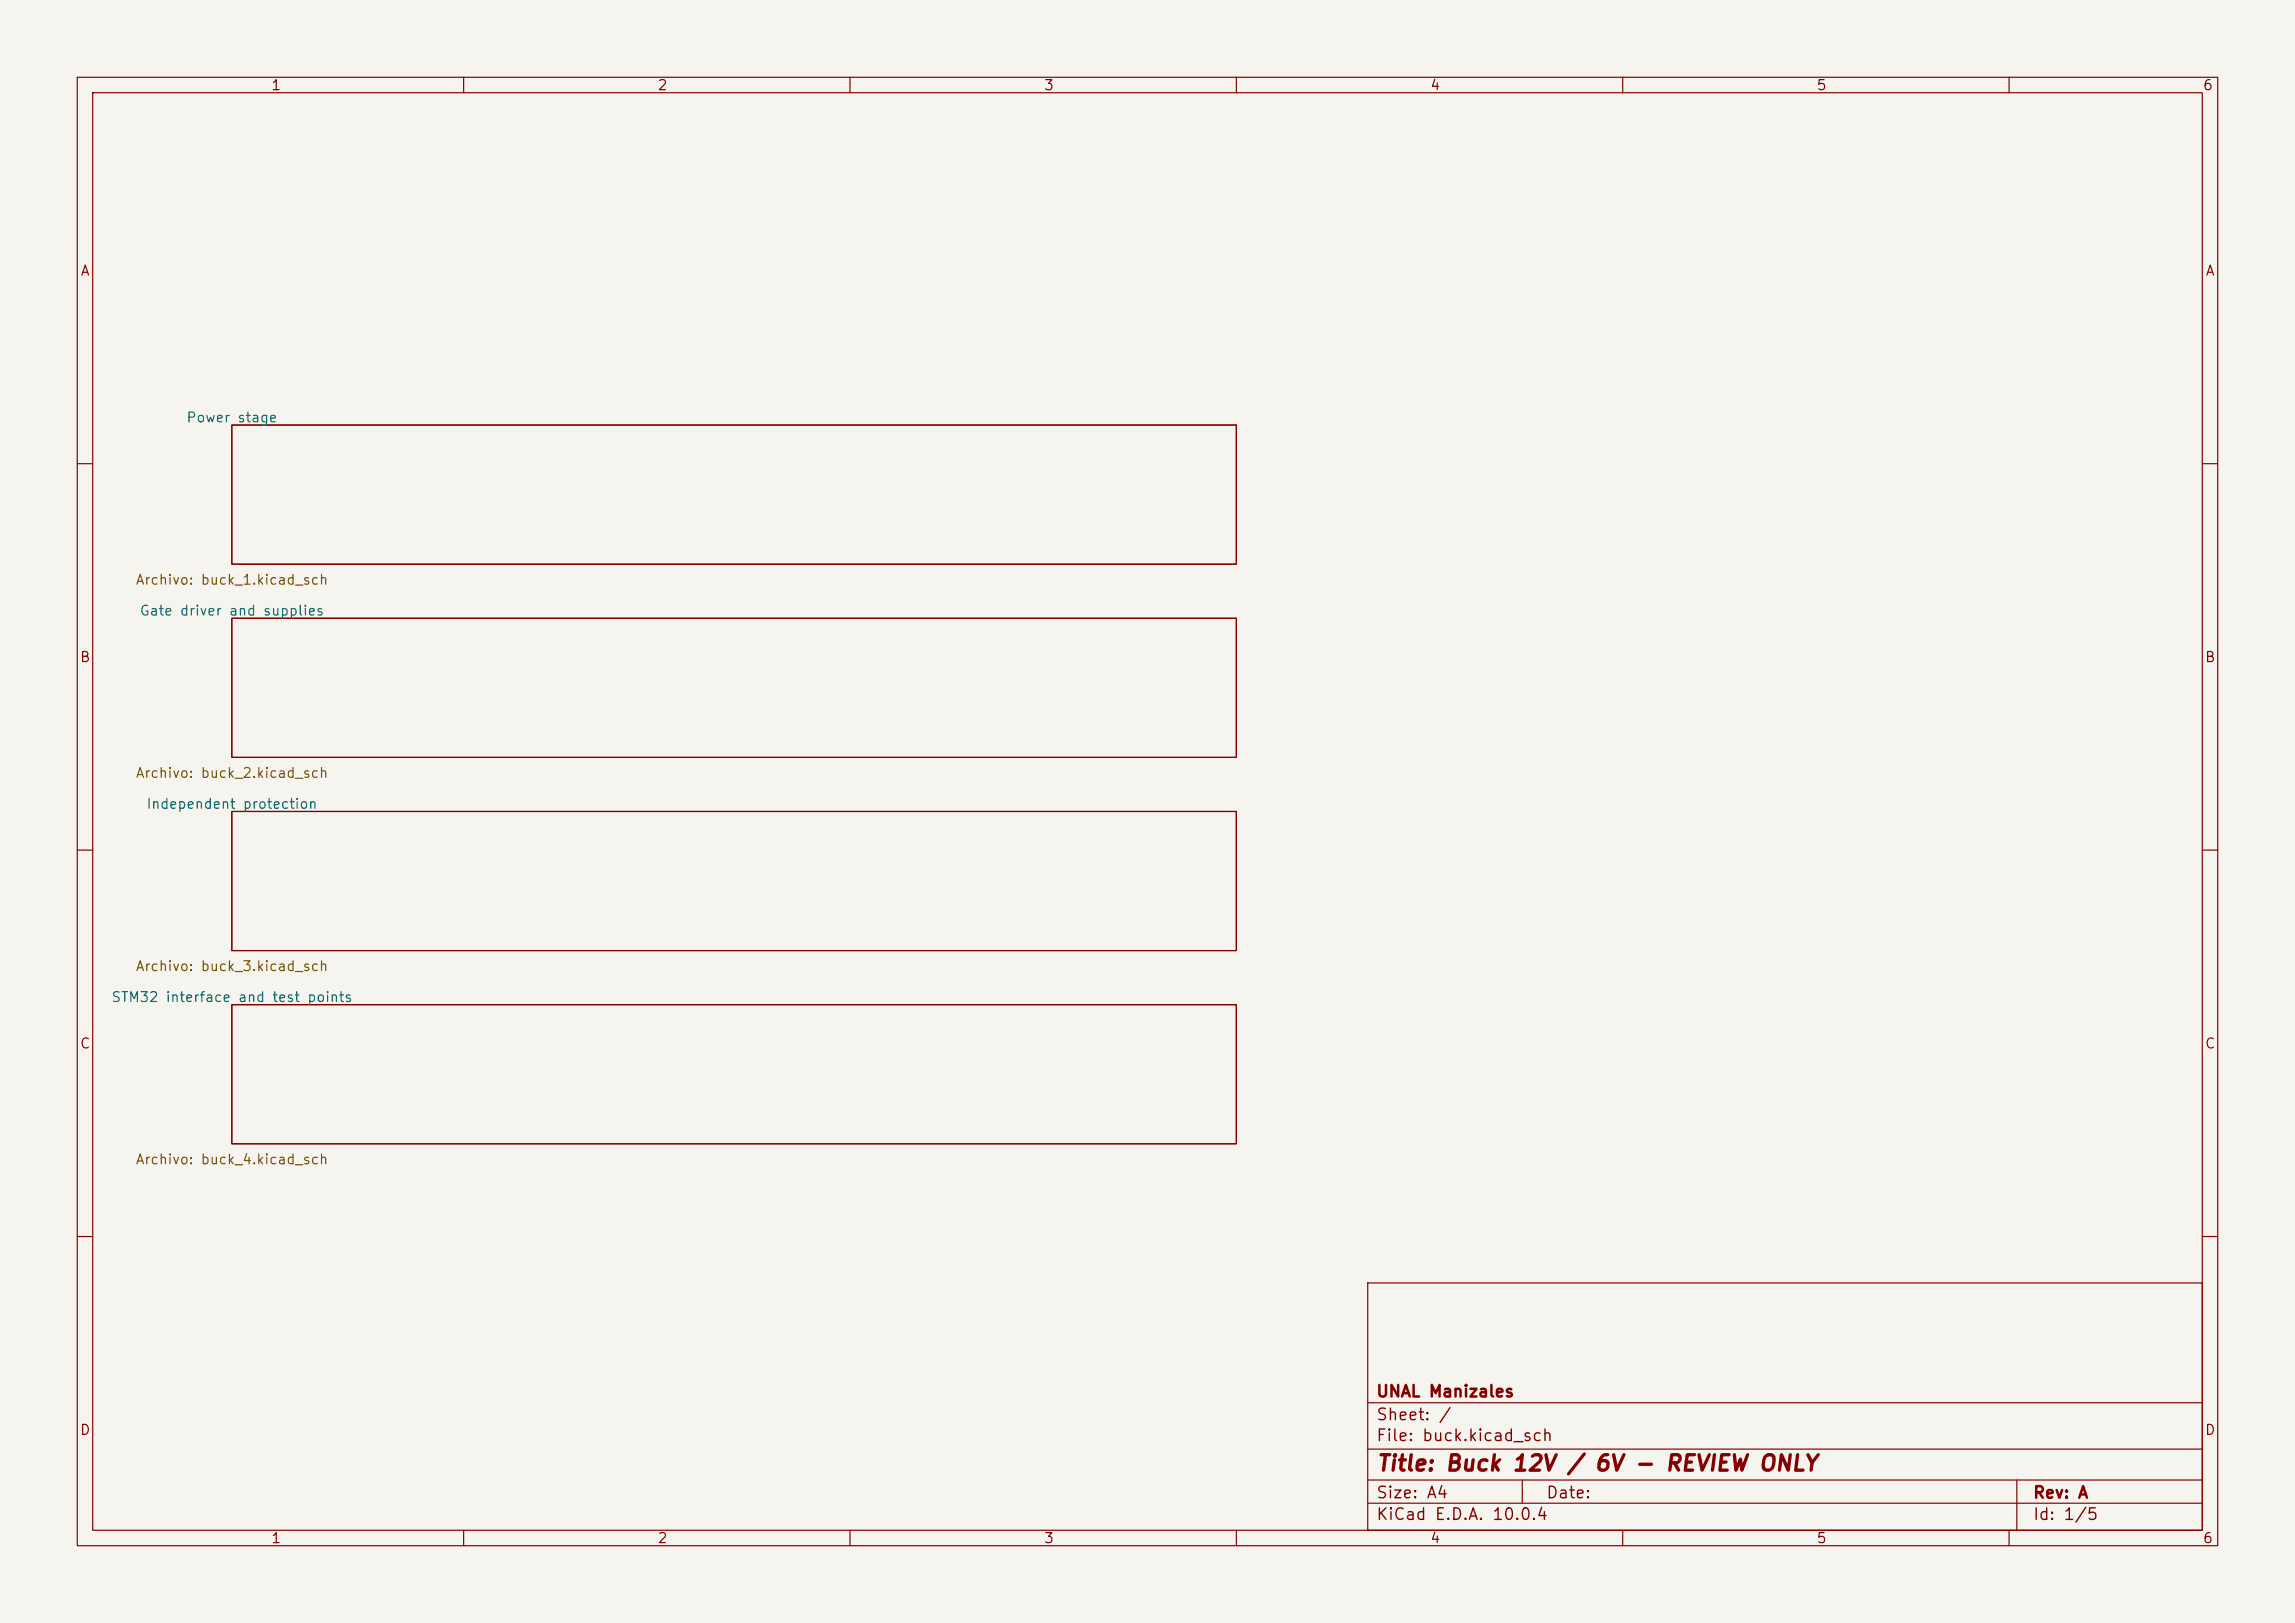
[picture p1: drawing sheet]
<svg xmlns="http://www.w3.org/2000/svg" width="297mm" height="210mm" viewBox="0 0 297 210" stroke-linecap="round" stroke-linejoin="round" font-family="sans-serif">
<defs><g id="words">
<text font-size="2" fill="#840000" x="178" y="190.8">Title: Buck 12V / 6V - REVIEW ONLY</text>
<g font-size="1.5" fill="#840000">
<text x="178" y="184.2">Sheet: /</text>
<text x="178" y="181.2">UNAL Manizales</text>
<text x="178" y="186.9">File: buck.kicad_sch</text>
<text x="178" y="197.1">KiCad E.D.A. 10.0.4</text>
<text x="178" y="194.3">Size: A4</text>
<text x="200" y="194.3">Date:</text>
<text x="263" y="194.3">Rev: A</text>
<text x="263" y="197.1">Id: 1/5</text>
</g>
<g font-size="1.3" fill="#840000">
<text x="35" y="12">1</text>
<text x="85" y="12">2</text>
<text x="135" y="12">3</text>
<text x="185" y="12">4</text>
<text x="235" y="12">5</text>
<text x="285" y="12">6</text>
<text x="10.3" y="36">A</text>
<text x="285.3" y="36">A</text>
<text x="10.3" y="86">B</text>
<text x="285.3" y="86">B</text>
<text x="10.3" y="136">C</text>
<text x="285.3" y="136">C</text>
<text x="10.3" y="186">D</text>
<text x="285.3" y="186">D</text>
<text x="35" y="200">1</text>
<text x="85" y="200">2</text>
<text x="135" y="200">3</text>
<text x="185" y="200">4</text>
<text x="235" y="200">5</text>
<text x="285" y="200">6</text>
</g>
<g font-size="1.3" fill="#006464">
<text x="24" y="55">Power stage</text>
<text x="18" y="80">Gate driver and supplies</text>
<text x="18.9" y="105">Independent protection</text>
<text x="14.3" y="130">STM32 interface and test points</text>
</g>
<g font-size="1.3" fill="#725600">
<text x="17.5" y="76">Archivo: buck_1.kicad_sch</text>
<text x="17.5" y="101">Archivo: buck_2.kicad_sch</text>
<text x="17.5" y="126">Archivo: buck_3.kicad_sch</text>
<text x="17.5" y="151">Archivo: buck_4.kicad_sch</text>
</g>
</g></defs>
<path d="M0 0h297v210h-297z" fill="#f5f4ef" stroke="#f5f4ef" stroke-width=".13"/>
<g fill="none" stroke="#840000" stroke-width=".15">
<path d="M10 10h277v190h-277zM12 12h273v186h-273zM60 10v2M110 10v2M160 10v2M210 10v2M260 10v2M30 55h130v18h-130zM10 60h2M285 60h2M30 80h130v18h-130zM10 110h2"/>
<path d="M30 105h130v18h-130zM285 110h2M30 130h130v18h-130zM10 160h2M177 166h108v32h-108zM285 160h2M60 198v2M110 198v2M160 198v2M177 194.5h108M177 191.5h108M177 187.5h108"/>
<path d="M177 181.5h108M197 191.5v3M210 198v2M260 198v2M261 191.5v6.5"/>
</g>
<use href="#words"/>
</svg>
